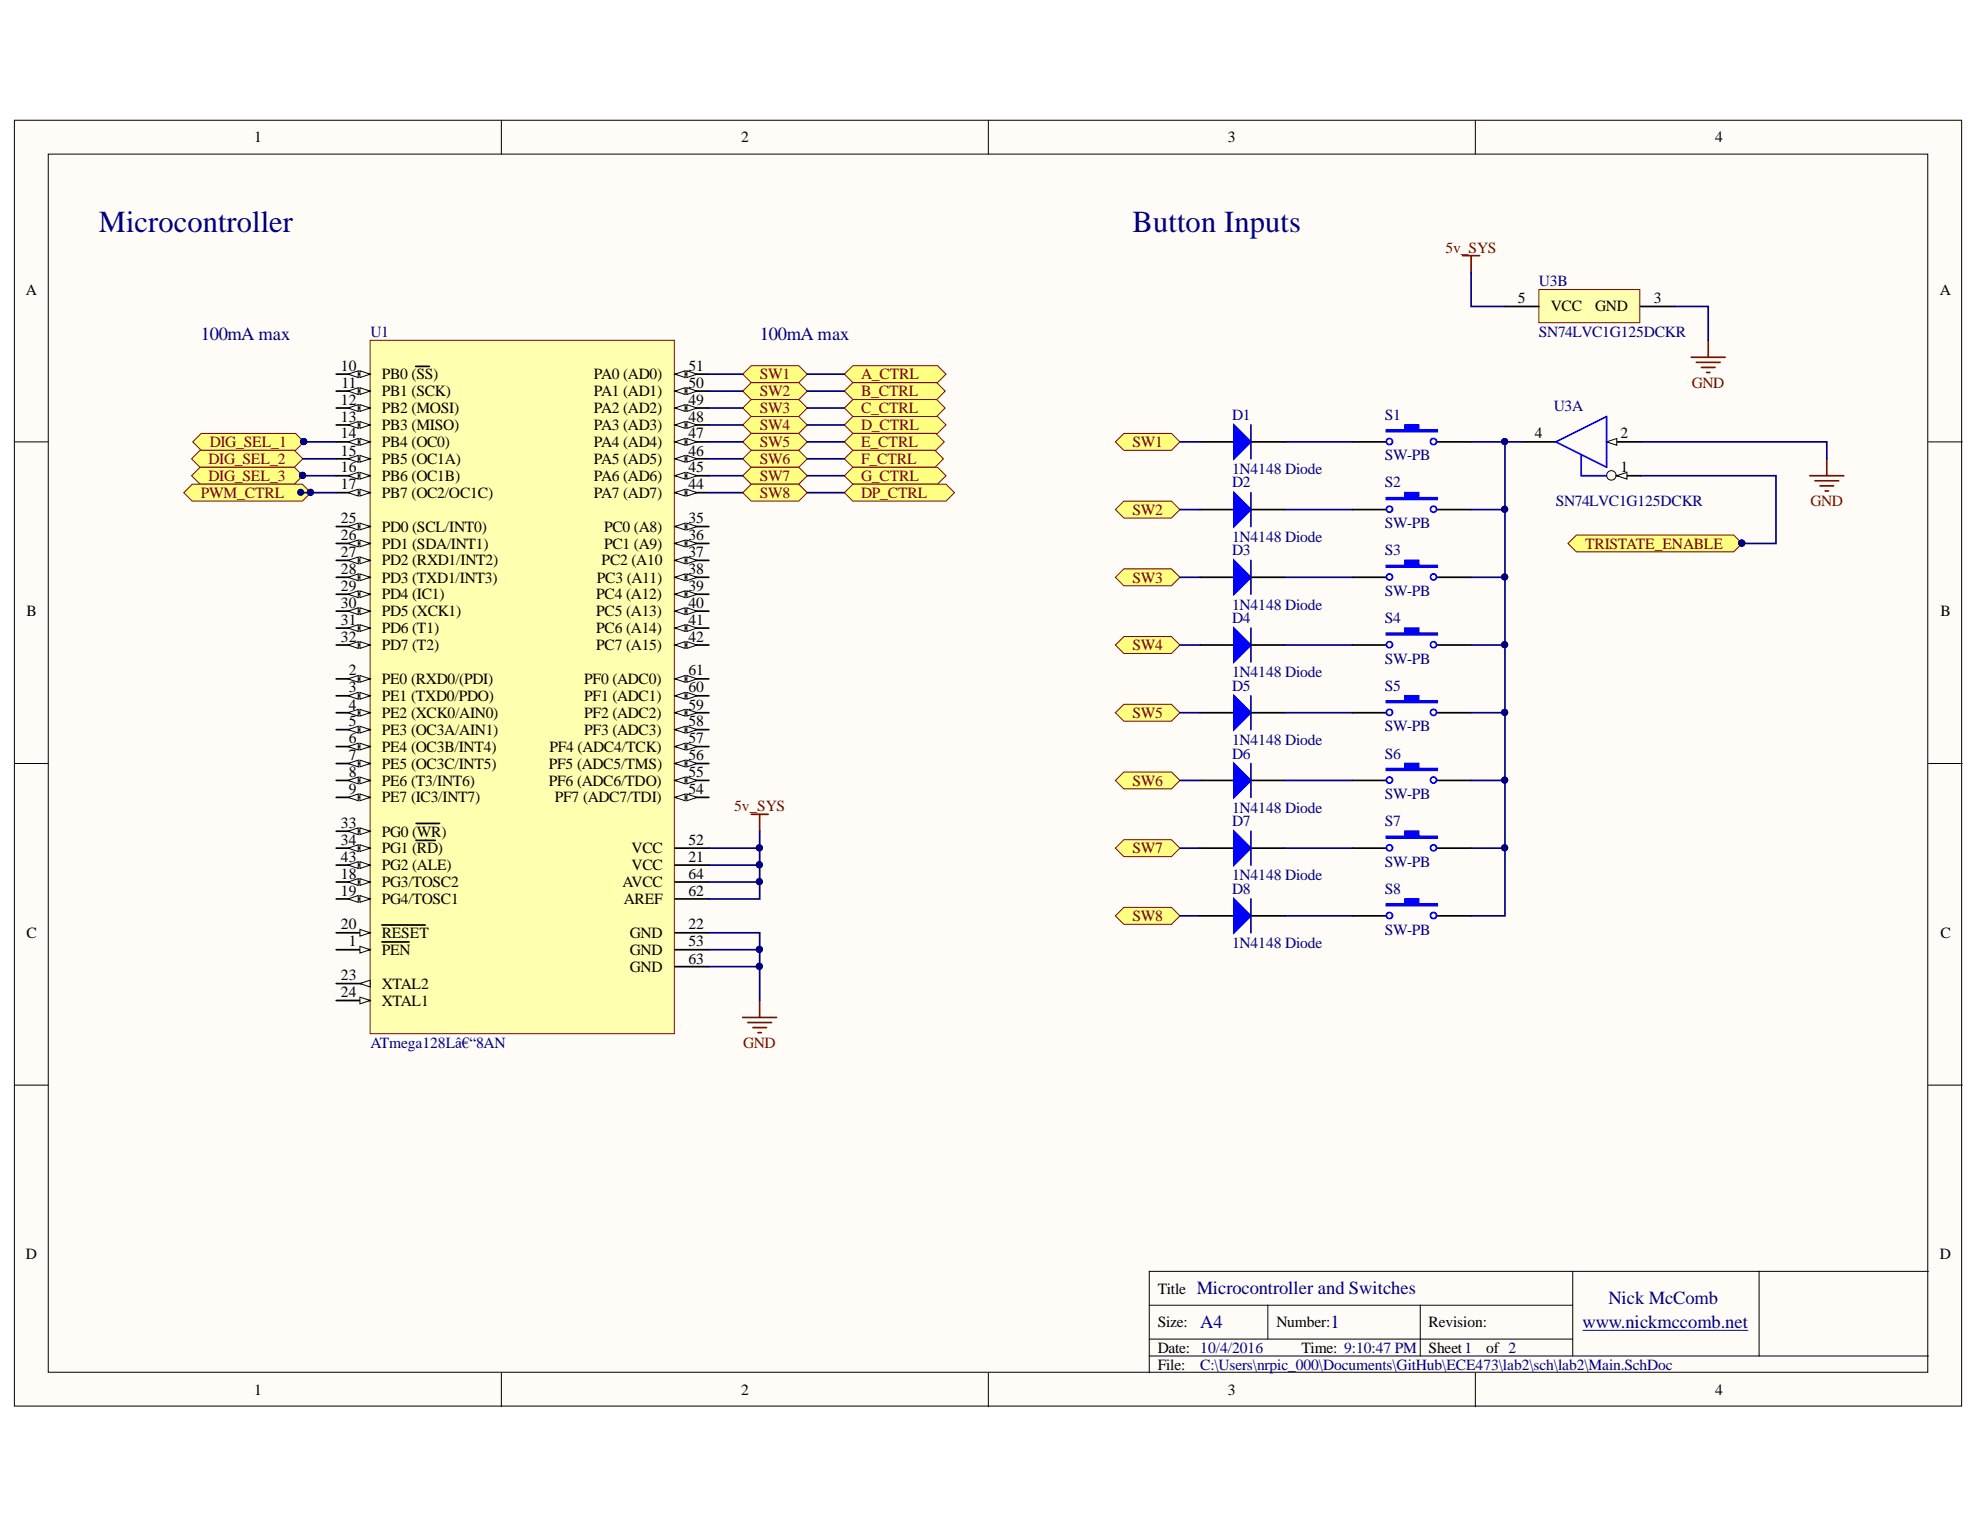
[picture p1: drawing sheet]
<svg xmlns="http://www.w3.org/2000/svg" width="279mm" height="216mm" viewBox="0 0 279 216" stroke-linecap="round" stroke-linejoin="round" font-family="sans-serif">
<defs><g id="words">
<g font-size="4.3" fill="#000080">
<text x="14" y="32.8">Microcontroller</text>
<text x="159.8" y="32.8">Button Inputs</text>
</g>
<g font-size="2.6" fill="#000080">
<text x="28.3" y="47.9">100mA max</text>
<text x="107.2" y="47.9">100mA max</text>
<text x="168.9" y="182.6">Microcontroller and Switches</text>
<text x="227" y="184.1">Nick McComb</text>
<text x="169.4" y="187.4">A4</text>
<text x="187.7" y="187.4">1</text>
<text x="223.3" y="187.4">www.nickmccomb.net</text>
</g>
<g font-size="2.2">
<text x="35.9" y="20.1">1</text>
<text x="104.6" y="20.1">2</text>
<text x="173.3" y="20.1">3</text>
<text x="242" y="20.1">4</text>
<text x="3.6" y="41.6">A</text>
<text x="273.7" y="41.6">A</text>
<text x="214.2" y="42.8">5</text>
<text x="218.8" y="43.9">VCC</text>
<text x="225.1" y="43.9">GND</text>
<text x="233.4" y="42.8">3</text>
<text x="48.1" y="52.3">10</text>
<text x="53.9" y="53.5">PB0 (SS)</text>
<text x="83.8" y="53.5">PA0 (AD0)</text>
<text x="97.2" y="52.3">51</text>
<text x="48.1" y="57.1">12</text>
<text x="48.1" y="59.5">13</text>
<text x="48.2" y="54.8">11</text>
<text x="53.9" y="55.9">PB1 (SCK)</text>
<text x="53.9" y="58.3">PB2 (MOSI)</text>
<text x="83.8" y="58.3">PA2 (AD2)</text>
<text x="83.8" y="55.9">PA1 (AD1)</text>
<text x="97.2" y="59.5">48</text>
<text x="97.2" y="57.1">49</text>
<text x="97.2" y="54.8">50</text>
<text x="48.1" y="61.9">14</text>
<text x="48.1" y="64.3">15</text>
<text x="53.9" y="60.7">PB3 (MISO)</text>
<text x="53.9" y="63.1">PB4 (OC0)</text>
<text x="53.9" y="65.5">PB5 (OC1A)</text>
<text x="83.8" y="65.5">PA5 (AD5)</text>
<text x="83.8" y="63.1">PA4 (AD4)</text>
<text x="83.8" y="60.7">PA3 (AD3)</text>
<text x="97.2" y="64.3">46</text>
<text x="97.2" y="61.9">47</text>
<text x="216.6" y="61.9">4</text>
<text x="228.7" y="61.9">2</text>
<text x="48.1" y="66.7">16</text>
<text x="48.1" y="69">17</text>
<text x="53.9" y="67.9">PB6 (OC1B)</text>
<text x="53.9" y="70.2">PB7 (OC2/OC1C)</text>
<text x="83.8" y="70.2">PA7 (AD7)</text>
<text x="83.8" y="67.9">PA6 (AD6)</text>
<text x="97.2" y="69">44</text>
<text x="97.2" y="66.7">45</text>
<text x="228.7" y="66.7">1</text>
<text x="48.1" y="73.9">25</text>
<text x="48.1" y="76.2">26</text>
<text x="53.9" y="75">PD0 (SCL/INT0)</text>
<text x="53.9" y="77.4">PD1 (SDA/INT1)</text>
<text x="85.2" y="75">PC0 (A8)</text>
<text x="85.2" y="77.4">PC1 (A9)</text>
<text x="97.2" y="73.9">35</text>
<text x="97.2" y="76.2">36</text>
<text x="48.1" y="78.6">27</text>
<text x="48.1" y="81">28</text>
<text x="48.1" y="83.4">29</text>
<text x="53.9" y="79.8">PD2 (RXD1/INT2)</text>
<text x="53.9" y="82.2">PD3 (TXD1/INT3)</text>
<text x="84.2" y="82.2">PC3 (A11)</text>
<text x="84.9" y="79.8">PC2 (A10</text>
<text x="97.2" y="78.6">37</text>
<text x="97.2" y="81">38</text>
<text x="97.2" y="83.4">39</text>
<text x="3.7" y="87">B</text>
<text x="48.1" y="85.8">30</text>
<text x="48.1" y="88.1">31</text>
<text x="53.9" y="84.6">PD4 (IC1)</text>
<text x="53.9" y="87">PD5 (XCK1)</text>
<text x="53.9" y="89.3">PD6 (T1)</text>
<text x="84.1" y="84.6">PC4 (A12)</text>
<text x="84.1" y="87">PC5 (A13)</text>
<text x="84.1" y="89.3">PC6 (A14)</text>
<text x="97.2" y="85.8">40</text>
<text x="97.2" y="88.1">41</text>
<text x="273.8" y="87">B</text>
<text x="48.1" y="90.6">32</text>
<text x="49.2" y="95.3">2</text>
<text x="53.9" y="91.8">PD7 (T2)</text>
<text x="84.1" y="91.8">PC7 (A15)</text>
<text x="97.2" y="90.6">42</text>
<text x="97.2" y="95.3">61</text>
<text x="49.2" y="97.7">3</text>
<text x="49.2" y="100.1">4</text>
<text x="53.9" y="96.5">PE0 (RXD0/(PDI)</text>
<text x="53.9" y="99">PE1 (TXD0/PDO)</text>
<text x="53.9" y="101.3">PE2 (XCK0/AIN0)</text>
<text x="82.4" y="101.3">PF2 (ADC2)</text>
<text x="82.4" y="99">PF1 (ADC1)</text>
<text x="82.4" y="96.5">PF0 (ADC0)</text>
<text x="97.2" y="100.1">59</text>
<text x="97.2" y="97.7">60</text>
<text x="49.2" y="102.5">5</text>
<text x="49.2" y="104.9">6</text>
<text x="49.2" y="107.2">7</text>
<text x="53.9" y="103.7">PE3 (OC3A/AIN1)</text>
<text x="53.9" y="106.1">PE4 (OC3B/INT4)</text>
<text x="77.5" y="106.1">PF4 (ADC4/TCK)</text>
<text x="82.4" y="103.7">PF3 (ADC3)</text>
<text x="97.2" y="107.2">56</text>
<text x="97.2" y="104.9">57</text>
<text x="97.2" y="102.5">58</text>
<text x="49.2" y="109.7">8</text>
<text x="49.2" y="112.1">9</text>
<text x="53.9" y="108.5">PE5 (OC3C/INT5)</text>
<text x="53.9" y="110.9">PE6 (T3/INT6)</text>
<text x="53.9" y="113.2">PE7 (IC3/INT7)</text>
<text x="77.5" y="110.9">PF6 (ADC6/TDO)</text>
<text x="77.5" y="108.5">PF5 (ADC5/TMS)</text>
<text x="78.3" y="113.2">PF7 (ADC7/TDI)</text>
<text x="97.2" y="112.1">54</text>
<text x="97.2" y="109.7">55</text>
<text x="48.1" y="116.8">33</text>
<text x="48.1" y="119.2">34</text>
<text x="53.9" y="118.1">PG0 (WR)</text>
<text x="97.2" y="119.2">52</text>
<text x="48.1" y="124">18</text>
<text x="48.1" y="121.6">43</text>
<text x="53.9" y="125.2">PG3/TOSC2</text>
<text x="53.9" y="120.4">PG1 (RD)</text>
<text x="53.9" y="122.8">PG2 (ALE)</text>
<text x="87.9" y="125.2">AVCC</text>
<text x="89.1" y="122.8">VCC</text>
<text x="89.1" y="120.4">VCC</text>
<text x="97.2" y="121.6">21</text>
<text x="97.2" y="124">64</text>
<text x="48.1" y="126.4">19</text>
<text x="48.1" y="131.2">20</text>
<text x="53.9" y="127.6">PG4/TOSC1</text>
<text x="88" y="127.6">AREF</text>
<text x="97.2" y="131.2">22</text>
<text x="97.2" y="126.4">62</text>
<text x="3.7" y="132.3">C</text>
<text x="49.2" y="133.5">1</text>
<text x="53.9" y="134.7">PEN</text>
<text x="53.9" y="132.3">RESET</text>
<text x="88.9" y="132.3">GND</text>
<text x="88.9" y="134.7">GND</text>
<text x="88.9" y="137.2">GND</text>
<text x="97.2" y="133.5">53</text>
<text x="97.2" y="136">63</text>
<text x="273.8" y="132.3">C</text>
<text x="48.1" y="138.3">23</text>
<text x="48.1" y="140.7">24</text>
<text x="53.9" y="139.5">XTAL2</text>
<text x="53.9" y="141.9">XTAL1</text>
<text x="3.6" y="177.7">D</text>
<text x="273.7" y="177.7">D</text>
<text x="163.4" y="182.5">Title</text>
<text x="163.4" y="187.3">Size:</text>
<text x="163.4" y="190.9">Date: 10/4/2016</text>
<text x="180.1" y="187.3">Number:</text>
<text x="183.7" y="190.9">Time: 9:10:47 PM</text>
<text x="201.6" y="187.3">Revision:</text>
<text x="201.6" y="190.9">Sheet1</text>
<text x="209.7" y="190.9">of 2</text>
<text x="35.9" y="196.8">1</text>
<text x="104.6" y="196.8">2</text>
<text x="163.4" y="193.3">File:</text>
<text x="173.3" y="196.8">3</text>
<text x="242" y="196.8">4</text>
</g>
<g font-size="2.2" fill="#800000">
<text x="204" y="35.7">5v_SYS</text>
<text x="107.2" y="53.5">SW1</text>
<text x="121.5" y="53.5">A_CTRL</text>
<text x="107.2" y="55.9">SW2</text>
<text x="107.2" y="58.3">SW3</text>
<text x="121.5" y="55.9">B_CTRL</text>
<text x="121.5" y="58.3">C_CTRL</text>
<text x="238.7" y="54.8">GND</text>
<text x="29.4" y="65.5">DIG_SEL_2</text>
<text x="29.6" y="63.1">DIG_SEL_1</text>
<text x="107.2" y="60.7">SW4</text>
<text x="107.2" y="63.1">SW5</text>
<text x="107.2" y="65.5">SW6</text>
<text x="121.5" y="60.7">D_CTRL</text>
<text x="121.5" y="63.1">E_CTRL</text>
<text x="121.5" y="65.5">F_CTRL</text>
<text x="159.8" y="63.1">SW1</text>
<text x="28.3" y="70.2">PWM_CTRL</text>
<text x="29.4" y="67.9">DIG_SEL_3</text>
<text x="107.2" y="67.9">SW7</text>
<text x="107.2" y="70.2">SW8</text>
<text x="121.5" y="67.9">G_CTRL</text>
<text x="121.5" y="70.2">DP_CTRL</text>
<text x="255.5" y="71.4">GND</text>
<text x="159.8" y="72.7">SW2</text>
<text x="223.7" y="77.4">TRISTATE_ENABLE</text>
<text x="159.8" y="82.2">SW3</text>
<text x="159.8" y="91.8">SW4</text>
<text x="159.8" y="101.3">SW5</text>
<text x="159.8" y="110.9">SW6</text>
<text x="103.6" y="114.4">5v_SYS</text>
<text x="159.8" y="120.4">SW7</text>
<text x="159.8" y="130">SW8</text>
<text x="104.9" y="147.9">GND</text>
</g>
<g font-size="2.2" fill="#000080">
<text x="217.2" y="40.4">U3B</text>
<text x="52.3" y="47.6">U1</text>
<text x="217.2" y="47.6">SN74LVC1G125DCKR</text>
<text x="173.9" y="59.2">D1</text>
<text x="195.4" y="59.2">S1</text>
<text x="219.3" y="58">U3A</text>
<text x="195.4" y="65">SW-PB</text>
<text x="173.9" y="66.9">1N4148 Diode</text>
<text x="173.9" y="68.8">D2</text>
<text x="195.4" y="68.8">S2</text>
<text x="219.5" y="71.4">SN74LVC1G125DCKR</text>
<text x="173.9" y="76.5">1N4148 Diode</text>
<text x="195.4" y="74.5">SW-PB</text>
<text x="173.9" y="78.3">D3</text>
<text x="195.4" y="78.3">S3</text>
<text x="173.9" y="86">1N4148 Diode</text>
<text x="173.9" y="87.9">D4</text>
<text x="195.4" y="84.1">SW-PB</text>
<text x="195.4" y="87.9">S4</text>
<text x="173.9" y="95.6">1N4148 Diode</text>
<text x="195.4" y="93.6">SW-PB</text>
<text x="173.9" y="97.5">D5</text>
<text x="195.4" y="97.5">S5</text>
<text x="173.9" y="105.1">1N4148 Diode</text>
<text x="173.9" y="107.1">D6</text>
<text x="195.4" y="103.2">SW-PB</text>
<text x="195.4" y="107.1">S6</text>
<text x="195.4" y="112.7">SW-PB</text>
<text x="173.9" y="114.7">1N4148 Diode</text>
<text x="173.9" y="116.6">D7</text>
<text x="195.4" y="116.6">S7</text>
<text x="173.9" y="124.2">1N4148 Diode</text>
<text x="195.4" y="122.4">SW-PB</text>
<text x="173.9" y="126.2">D8</text>
<text x="195.4" y="126.2">S8</text>
<text x="195.4" y="131.9">SW-PB</text>
<text x="173.9" y="133.8">1N4148 Diode</text>
<text x="52.3" y="147.9">ATmega128Lâ€“8AN</text>
<text x="169.4" y="193.3">C:\Users\nrpic_000\Documents\GitHub\ECE473\lab2\sch\lab2\Main.SchDoc</text>
</g>
</g></defs>
<g fill="#fffcf8" stroke="#000" stroke-width=".14">
<path d="M2 17h274.8v181.4h-274.8z"/>
<path d="M6.8 21.7h265.2v171.9h-265.2z"/>
</g>
<g fill="none" stroke="#000" stroke-width=".14">
<path d="M70.7 17v4.7M139.5 17v4.7M208.2 17v4.7M2 62.4h4.8M272.1 62.4h4.8M2 107.7h4.8M272.1 107.7h4.8M2 153.1h4.8M272.1 153.1h4.8M221.9 179.4v11.9M248.2 179.4h-86v14.3M272.1 179.4h-23.9v11.9"/>
<path d="M70.7 193.7v4.8M139.5 193.7v4.8M162.2 184.2h59.7M162.2 191.3h109.9M162.2 189h59.7M178.9 184.2v4.8M200.4 184.2v7.1M208.2 193.7v4.8"/>
</g>
<path d="M52.2 48h43v97.9h-43z" fill="#ffffb0" stroke="#800000" stroke-width=".14"/>
<path d="M47.4 134h4.8" fill="none" stroke="#000" stroke-width=".24"/>
<path d="M50.8 133.5l1.4 .5-1.4 .5z" fill="#fffcf8"/>
<path d="M50.8 133.5l1.4 .5-1.4 .5z" fill="none" stroke="#000" stroke-width=".14"/>
<path d="M47.4 95.8h4.8M53.9 132.9h1.1M55.1 132.9h1.2M56.4 132.9h1.3" fill="none" stroke="#000" stroke-width=".24"/>
<path d="M50.8 95.3l1.4 .5-1.4 .5z" fill="#fffcf8"/>
<path d="M50.8 95.3l1.4 .5-1.4 .5z" fill="none" stroke="#000" stroke-width=".14"/>
<path d="M49.1 95.8l1.5-.5v1z" fill="#fffcf8"/>
<path d="M49.1 95.8l1.5-.5v1z" fill="none" stroke="#000" stroke-width=".14"/>
<path d="M47.4 98.2h4.8" fill="none" stroke="#000" stroke-width=".24"/>
<path d="M50.8 97.7l1.4 .5-1.4 .5z" fill="#fffcf8"/>
<path d="M50.8 97.7l1.4 .5-1.4 .5z" fill="none" stroke="#000" stroke-width=".14"/>
<path d="M49.1 98.2l1.5-.5v1z" fill="#fffcf8"/>
<path d="M49.1 98.2l1.5-.5v1z" fill="none" stroke="#000" stroke-width=".14"/>
<path d="M47.4 100.6h4.8" fill="none" stroke="#000" stroke-width=".24"/>
<path d="M50.8 100.1l1.4 .5-1.4 .5z" fill="#fffcf8"/>
<path d="M50.8 100.1l1.4 .5-1.4 .5z" fill="none" stroke="#000" stroke-width=".14"/>
<path d="M49.1 100.6l1.5-.5v1z" fill="#fffcf8"/>
<path d="M49.1 100.6l1.5-.5v1z" fill="none" stroke="#000" stroke-width=".14"/>
<path d="M47.4 103h4.8" fill="none" stroke="#000" stroke-width=".24"/>
<path d="M50.8 102.5l1.4 .5-1.4 .4z" fill="#fffcf8"/>
<path d="M50.8 102.5l1.4 .5-1.4 .4z" fill="none" stroke="#000" stroke-width=".14"/>
<path d="M49.1 103l1.5-.5v.9z" fill="#fffcf8"/>
<path d="M49.1 103l1.5-.5v.9z" fill="none" stroke="#000" stroke-width=".14"/>
<path d="M47.4 105.4h4.8" fill="none" stroke="#000" stroke-width=".24"/>
<path d="M50.8 104.9l1.4 .5-1.4 .4z" fill="#fffcf8"/>
<path d="M50.8 104.9l1.4 .5-1.4 .4z" fill="none" stroke="#000" stroke-width=".14"/>
<path d="M49.1 105.4l1.5-.5v.9z" fill="#fffcf8"/>
<path d="M49.1 105.4l1.5-.5v.9z" fill="none" stroke="#000" stroke-width=".14"/>
<path d="M47.4 107.7h4.8" fill="none" stroke="#000" stroke-width=".24"/>
<path d="M50.8 107.3l1.4 .4-1.4 .5z" fill="#fffcf8"/>
<path d="M50.8 107.3l1.4 .4-1.4 .5z" fill="none" stroke="#000" stroke-width=".14"/>
<path d="M49.1 107.7l1.5-.4v.9z" fill="#fffcf8"/>
<path d="M49.1 107.7l1.5-.4v.9z" fill="none" stroke="#000" stroke-width=".14"/>
<path d="M47.4 110.1h4.8" fill="none" stroke="#000" stroke-width=".24"/>
<path d="M50.8 109.7l1.4 .4-1.4 .5z" fill="#fffcf8"/>
<path d="M50.8 109.7l1.4 .4-1.4 .5z" fill="none" stroke="#000" stroke-width=".14"/>
<path d="M49.1 110.1l1.5-.4v.9z" fill="#fffcf8"/>
<path d="M49.1 110.1l1.5-.4v.9z" fill="none" stroke="#000" stroke-width=".14"/>
<path d="M47.4 112.5h4.8" fill="none" stroke="#000" stroke-width=".24"/>
<path d="M50.8 112l1.4 .5-1.4 .5z" fill="#fffcf8"/>
<path d="M50.8 112l1.4 .5-1.4 .5z" fill="none" stroke="#000" stroke-width=".14"/>
<path d="M49.1 112.5l1.5-.5v1z" fill="#fffcf8"/>
<path d="M49.1 112.5l1.5-.5v1z" fill="none" stroke="#000" stroke-width=".14"/>
<path d="M47.4 52.8h4.8" fill="none" stroke="#000" stroke-width=".24"/>
<path d="M50.8 52.3l1.4 .5-1.4 .5z" fill="#fffcf8"/>
<path d="M50.8 52.3l1.4 .5-1.4 .5z" fill="none" stroke="#000" stroke-width=".14"/>
<path d="M49.1 52.8l1.5-.5v1z" fill="#fffcf8"/>
<path d="M49.1 52.8l1.5-.5v1z" fill="none" stroke="#000" stroke-width=".14"/>
<path d="M47.4 55.2h4.8M58.7 51.7h.9M59.7 51.7h.9" fill="none" stroke="#000" stroke-width=".24"/>
<path d="M50.8 54.7l1.4 .5-1.4 .5z" fill="#fffcf8"/>
<path d="M50.8 54.7l1.4 .5-1.4 .5z" fill="none" stroke="#000" stroke-width=".14"/>
<path d="M49.1 55.2l1.5-.5v1z" fill="#fffcf8"/>
<path d="M49.1 55.2l1.5-.5v1z" fill="none" stroke="#000" stroke-width=".14"/>
<path d="M47.4 57.6h4.8" fill="none" stroke="#000" stroke-width=".24"/>
<path d="M50.8 57.1l1.4 .5-1.4 .5z" fill="#fffcf8"/>
<path d="M50.8 57.1l1.4 .5-1.4 .5z" fill="none" stroke="#000" stroke-width=".14"/>
<path d="M49.1 57.6l1.5-.5v1z" fill="#fffcf8"/>
<path d="M49.1 57.6l1.5-.5v1z" fill="none" stroke="#000" stroke-width=".14"/>
<path d="M47.4 60h4.8" fill="none" stroke="#000" stroke-width=".24"/>
<path d="M50.8 59.5l1.4 .5-1.4 .4z" fill="#fffcf8"/>
<path d="M50.8 59.5l1.4 .5-1.4 .4z" fill="none" stroke="#000" stroke-width=".14"/>
<path d="M49.1 60l1.5-.5v.9z" fill="#fffcf8"/>
<path d="M49.1 60l1.5-.5v.9z" fill="none" stroke="#000" stroke-width=".14"/>
<path d="M47.4 62.4h4.8" fill="none" stroke="#000" stroke-width=".24"/>
<path d="M50.8 61.9l1.4 .5-1.4 .4z" fill="#fffcf8"/>
<path d="M50.8 61.9l1.4 .5-1.4 .4z" fill="none" stroke="#000" stroke-width=".14"/>
<path d="M49.1 62.4l1.5-.5v.9z" fill="#fffcf8"/>
<path d="M49.1 62.4l1.5-.5v.9z" fill="none" stroke="#000" stroke-width=".14"/>
<path d="M47.4 64.7h4.8" fill="none" stroke="#000" stroke-width=".24"/>
<path d="M50.8 64.3l1.4 .4-1.4 .5z" fill="#fffcf8"/>
<path d="M50.8 64.3l1.4 .4-1.4 .5z" fill="none" stroke="#000" stroke-width=".14"/>
<path d="M49.1 64.7l1.5-.4v.9z" fill="#fffcf8"/>
<path d="M49.1 64.7l1.5-.4v.9z" fill="none" stroke="#000" stroke-width=".14"/>
<path d="M47.4 67.1h4.8" fill="none" stroke="#000" stroke-width=".24"/>
<path d="M50.8 66.7l1.4 .4-1.4 .5z" fill="#fffcf8"/>
<path d="M50.8 66.7l1.4 .4-1.4 .5z" fill="none" stroke="#000" stroke-width=".14"/>
<path d="M49.1 67.1l1.5-.4v.9z" fill="#fffcf8"/>
<path d="M49.1 67.1l1.5-.4v.9z" fill="none" stroke="#000" stroke-width=".14"/>
<path d="M47.4 69.5h4.8" fill="none" stroke="#000" stroke-width=".24"/>
<path d="M50.8 69l1.4 .5-1.4 .5z" fill="#fffcf8"/>
<path d="M50.8 69l1.4 .5-1.4 .5z" fill="none" stroke="#000" stroke-width=".14"/>
<path d="M49.1 69.5l1.5-.5v1z" fill="#fffcf8"/>
<path d="M49.1 69.5l1.5-.5v1z" fill="none" stroke="#000" stroke-width=".14"/>
<path d="M47.4 124.5h4.8" fill="none" stroke="#000" stroke-width=".24"/>
<path d="M50.8 124l1.4 .5-1.4 .4z" fill="#fffcf8"/>
<path d="M50.8 124l1.4 .5-1.4 .4z" fill="none" stroke="#000" stroke-width=".14"/>
<path d="M49.1 124.5l1.5-.5v.9z" fill="#fffcf8"/>
<path d="M49.1 124.5l1.5-.5v.9z" fill="none" stroke="#000" stroke-width=".14"/>
<path d="M47.4 126.9h4.8" fill="none" stroke="#000" stroke-width=".24"/>
<path d="M50.8 126.4l1.4 .5-1.4 .4z" fill="#fffcf8"/>
<path d="M50.8 126.4l1.4 .5-1.4 .4z" fill="none" stroke="#000" stroke-width=".14"/>
<path d="M49.1 126.9l1.5-.5v.9z" fill="#fffcf8"/>
<path d="M49.1 126.9l1.5-.5v.9z" fill="none" stroke="#000" stroke-width=".14"/>
<path d="M47.4 131.6h4.8" fill="none" stroke="#000" stroke-width=".24"/>
<path d="M50.8 131.1l1.4 .5-1.4 .5z" fill="#fffcf8"/>
<path d="M50.8 131.1l1.4 .5-1.4 .5z" fill="none" stroke="#000" stroke-width=".14"/>
<path d="M47.4 138.8h4.8M53.9 130.5h2.6M56.5 130.5h1M57.5 130.5h1.2M58.8 130.5h1.2M95.2 122.1h4.8M95.2 131.6h4.8" fill="none" stroke="#000" stroke-width=".24"/>
<path d="M50.8 138.8l1.4-.5v1z" fill="#fffcf8"/>
<path d="M50.8 138.8l1.4-.5v1z" fill="none" stroke="#000" stroke-width=".14"/>
<path d="M47.4 141.2h4.8" fill="none" stroke="#000" stroke-width=".24"/>
<path d="M50.8 140.7l1.4 .5-1.4 .5z" fill="#fffcf8"/>
<path d="M50.8 140.7l1.4 .5-1.4 .5z" fill="none" stroke="#000" stroke-width=".14"/>
<path d="M47.4 74.3h4.8" fill="none" stroke="#000" stroke-width=".24"/>
<path d="M50.8 73.8l1.4 .5-1.4 .5z" fill="#fffcf8"/>
<path d="M50.8 73.8l1.4 .5-1.4 .5z" fill="none" stroke="#000" stroke-width=".14"/>
<path d="M49.1 74.3l1.5-.5v1z" fill="#fffcf8"/>
<path d="M49.1 74.3l1.5-.5v1z" fill="none" stroke="#000" stroke-width=".14"/>
<path d="M47.4 76.7h4.8" fill="none" stroke="#000" stroke-width=".24"/>
<path d="M50.8 76.2l1.4 .5-1.4 .5z" fill="#fffcf8"/>
<path d="M50.8 76.2l1.4 .5-1.4 .5z" fill="none" stroke="#000" stroke-width=".14"/>
<path d="M49.1 76.7l1.5-.5v1z" fill="#fffcf8"/>
<path d="M49.1 76.7l1.5-.5v1z" fill="none" stroke="#000" stroke-width=".14"/>
<path d="M47.4 79.1h4.8" fill="none" stroke="#000" stroke-width=".24"/>
<path d="M50.8 78.6l1.4 .5-1.4 .5z" fill="#fffcf8"/>
<path d="M50.8 78.6l1.4 .5-1.4 .5z" fill="none" stroke="#000" stroke-width=".14"/>
<path d="M49.1 79.1l1.5-.5v1z" fill="#fffcf8"/>
<path d="M49.1 79.1l1.5-.5v1z" fill="none" stroke="#000" stroke-width=".14"/>
<path d="M47.4 81.5h4.8" fill="none" stroke="#000" stroke-width=".24"/>
<path d="M50.8 81l1.4 .5-1.4 .4z" fill="#fffcf8"/>
<path d="M50.8 81l1.4 .5-1.4 .4z" fill="none" stroke="#000" stroke-width=".14"/>
<path d="M49.1 81.5l1.5-.5v.9z" fill="#fffcf8"/>
<path d="M49.1 81.5l1.5-.5v.9z" fill="none" stroke="#000" stroke-width=".14"/>
<path d="M47.4 83.9h4.8" fill="none" stroke="#000" stroke-width=".24"/>
<path d="M50.8 83.4l1.4 .5-1.4 .4z" fill="#fffcf8"/>
<path d="M50.8 83.4l1.4 .5-1.4 .4z" fill="none" stroke="#000" stroke-width=".14"/>
<path d="M49.1 83.9l1.5-.5v.9z" fill="#fffcf8"/>
<path d="M49.1 83.9l1.5-.5v.9z" fill="none" stroke="#000" stroke-width=".14"/>
<path d="M47.4 86.2h4.8" fill="none" stroke="#000" stroke-width=".24"/>
<path d="M50.8 85.8l1.4 .4-1.4 .5z" fill="#fffcf8"/>
<path d="M50.8 85.8l1.4 .4-1.4 .5z" fill="none" stroke="#000" stroke-width=".14"/>
<path d="M49.1 86.2l1.5-.4v.9z" fill="#fffcf8"/>
<path d="M49.1 86.2l1.5-.4v.9z" fill="none" stroke="#000" stroke-width=".14"/>
<path d="M47.4 88.6h4.8" fill="none" stroke="#000" stroke-width=".24"/>
<path d="M50.8 88.2l1.4 .4-1.4 .5z" fill="#fffcf8"/>
<path d="M50.8 88.2l1.4 .4-1.4 .5z" fill="none" stroke="#000" stroke-width=".14"/>
<path d="M49.1 88.6l1.5-.4v.9z" fill="#fffcf8"/>
<path d="M49.1 88.6l1.5-.4v.9z" fill="none" stroke="#000" stroke-width=".14"/>
<path d="M47.4 91h4.8" fill="none" stroke="#000" stroke-width=".24"/>
<path d="M50.8 90.5l1.4 .5-1.4 .5z" fill="#fffcf8"/>
<path d="M50.8 90.5l1.4 .5-1.4 .5z" fill="none" stroke="#000" stroke-width=".14"/>
<path d="M49.1 91l1.5-.5v1z" fill="#fffcf8"/>
<path d="M49.1 91l1.5-.5v1z" fill="none" stroke="#000" stroke-width=".14"/>
<path d="M47.4 117.3h4.8" fill="none" stroke="#000" stroke-width=".24"/>
<path d="M50.8 116.8l1.4 .5-1.4 .5z" fill="#fffcf8"/>
<path d="M50.8 116.8l1.4 .5-1.4 .5z" fill="none" stroke="#000" stroke-width=".14"/>
<path d="M49.1 117.3l1.5-.5v1z" fill="#fffcf8"/>
<path d="M49.1 117.3l1.5-.5v1z" fill="none" stroke="#000" stroke-width=".14"/>
<path d="M47.4 119.7h4.8M58.7 116.2h1.9M60.7 116.2h1.3" fill="none" stroke="#000" stroke-width=".24"/>
<path d="M50.8 119.2l1.4 .5-1.4 .5z" fill="#fffcf8"/>
<path d="M50.8 119.2l1.4 .5-1.4 .5z" fill="none" stroke="#000" stroke-width=".14"/>
<path d="M49.1 119.7l1.5-.5v1z" fill="#fffcf8"/>
<path d="M49.1 119.7l1.5-.5v1z" fill="none" stroke="#000" stroke-width=".14"/>
<path d="M95.2 74.3h4.8M58.7 118.6h2.7" fill="none" stroke="#000" stroke-width=".24"/>
<path d="M95.2 74.3l1.5-.5v1z" fill="#fffcf8"/>
<path d="M95.2 74.3l1.5-.5v1z" fill="none" stroke="#000" stroke-width=".14"/>
<path d="M96.9 73.8l1.5 .5-1.5 .5z" fill="#fffcf8"/>
<path d="M96.9 73.8l1.5 .5-1.5 .5z" fill="none" stroke="#000" stroke-width=".14"/>
<path d="M95.2 76.7h4.8" fill="none" stroke="#000" stroke-width=".24"/>
<path d="M95.2 76.7l1.5-.5v1z" fill="#fffcf8"/>
<path d="M95.2 76.7l1.5-.5v1z" fill="none" stroke="#000" stroke-width=".14"/>
<path d="M96.9 76.2l1.5 .5-1.5 .5z" fill="#fffcf8"/>
<path d="M96.9 76.2l1.5 .5-1.5 .5z" fill="none" stroke="#000" stroke-width=".14"/>
<path d="M95.2 79.1h4.8" fill="none" stroke="#000" stroke-width=".24"/>
<path d="M95.2 79.1l1.5-.5v1z" fill="#fffcf8"/>
<path d="M95.2 79.1l1.5-.5v1z" fill="none" stroke="#000" stroke-width=".14"/>
<path d="M96.9 78.6l1.5 .5-1.5 .5z" fill="#fffcf8"/>
<path d="M96.9 78.6l1.5 .5-1.5 .5z" fill="none" stroke="#000" stroke-width=".14"/>
<path d="M95.2 81.5h4.8" fill="none" stroke="#000" stroke-width=".24"/>
<path d="M95.2 81.5l1.5-.5v.9z" fill="#fffcf8"/>
<path d="M95.2 81.5l1.5-.5v.9z" fill="none" stroke="#000" stroke-width=".14"/>
<path d="M96.9 81l1.5 .5-1.5 .4z" fill="#fffcf8"/>
<path d="M96.9 81l1.5 .5-1.5 .4z" fill="none" stroke="#000" stroke-width=".14"/>
<path d="M95.2 83.9h4.8" fill="none" stroke="#000" stroke-width=".24"/>
<path d="M95.2 83.9l1.5-.5v.9z" fill="#fffcf8"/>
<path d="M95.2 83.9l1.5-.5v.9z" fill="none" stroke="#000" stroke-width=".14"/>
<path d="M96.9 83.4l1.5 .5-1.5 .4z" fill="#fffcf8"/>
<path d="M96.9 83.4l1.5 .5-1.5 .4z" fill="none" stroke="#000" stroke-width=".14"/>
<path d="M95.2 86.2h4.8" fill="none" stroke="#000" stroke-width=".24"/>
<path d="M95.2 86.2l1.5-.4v.9z" fill="#fffcf8"/>
<path d="M95.2 86.2l1.5-.4v.9z" fill="none" stroke="#000" stroke-width=".14"/>
<path d="M96.9 85.8l1.5 .4-1.5 .5z" fill="#fffcf8"/>
<path d="M96.9 85.8l1.5 .4-1.5 .5z" fill="none" stroke="#000" stroke-width=".14"/>
<path d="M95.2 88.6h4.8" fill="none" stroke="#000" stroke-width=".24"/>
<path d="M95.2 88.6l1.5-.4v.9z" fill="#fffcf8"/>
<path d="M95.2 88.6l1.5-.4v.9z" fill="none" stroke="#000" stroke-width=".14"/>
<path d="M96.9 88.2l1.5 .4-1.5 .5z" fill="#fffcf8"/>
<path d="M96.9 88.2l1.5 .4-1.5 .5z" fill="none" stroke="#000" stroke-width=".14"/>
<path d="M95.2 91h4.8" fill="none" stroke="#000" stroke-width=".24"/>
<path d="M95.2 91l1.5-.5v1z" fill="#fffcf8"/>
<path d="M95.2 91l1.5-.5v1z" fill="none" stroke="#000" stroke-width=".14"/>
<path d="M96.9 90.5l1.5 .5-1.5 .5z" fill="#fffcf8"/>
<path d="M96.9 90.5l1.5 .5-1.5 .5z" fill="none" stroke="#000" stroke-width=".14"/>
<path d="M47.4 122.1h4.8" fill="none" stroke="#000" stroke-width=".24"/>
<path d="M50.8 121.6l1.4 .5-1.4 .5z" fill="#fffcf8"/>
<path d="M50.8 121.6l1.4 .5-1.4 .5z" fill="none" stroke="#000" stroke-width=".14"/>
<path d="M49.1 122.1l1.5-.5v1z" fill="#fffcf8"/>
<path d="M49.1 122.1l1.5-.5v1z" fill="none" stroke="#000" stroke-width=".14"/>
<path d="M95.2 69.5h4.8" fill="none" stroke="#000" stroke-width=".24"/>
<path d="M95.2 69.5l1.5-.5v1z" fill="#fffcf8"/>
<path d="M95.2 69.5l1.5-.5v1z" fill="none" stroke="#000" stroke-width=".14"/>
<path d="M96.9 69l1.5 .5-1.5 .5z" fill="#fffcf8"/>
<path d="M96.9 69l1.5 .5-1.5 .5z" fill="none" stroke="#000" stroke-width=".14"/>
<path d="M95.2 67.1h4.8" fill="none" stroke="#000" stroke-width=".24"/>
<path d="M95.2 67.1l1.5-.4v.9z" fill="#fffcf8"/>
<path d="M95.2 67.1l1.5-.4v.9z" fill="none" stroke="#000" stroke-width=".14"/>
<path d="M96.9 66.7l1.5 .4-1.5 .5z" fill="#fffcf8"/>
<path d="M96.9 66.7l1.5 .4-1.5 .5z" fill="none" stroke="#000" stroke-width=".14"/>
<path d="M95.2 64.7h4.8" fill="none" stroke="#000" stroke-width=".24"/>
<path d="M95.2 64.7l1.5-.4v.9z" fill="#fffcf8"/>
<path d="M95.2 64.7l1.5-.4v.9z" fill="none" stroke="#000" stroke-width=".14"/>
<path d="M96.9 64.3l1.5 .4-1.5 .5z" fill="#fffcf8"/>
<path d="M96.9 64.3l1.5 .4-1.5 .5z" fill="none" stroke="#000" stroke-width=".14"/>
<path d="M95.2 62.4h4.8" fill="none" stroke="#000" stroke-width=".24"/>
<path d="M95.2 62.4l1.5-.5v.9z" fill="#fffcf8"/>
<path d="M95.2 62.4l1.5-.5v.9z" fill="none" stroke="#000" stroke-width=".14"/>
<path d="M96.9 61.9l1.5 .5-1.5 .4z" fill="#fffcf8"/>
<path d="M96.9 61.9l1.5 .5-1.5 .4z" fill="none" stroke="#000" stroke-width=".14"/>
<path d="M95.2 60h4.8" fill="none" stroke="#000" stroke-width=".24"/>
<path d="M95.2 60l1.5-.5v.9z" fill="#fffcf8"/>
<path d="M95.2 60l1.5-.5v.9z" fill="none" stroke="#000" stroke-width=".14"/>
<path d="M96.9 59.5l1.5 .5-1.5 .4z" fill="#fffcf8"/>
<path d="M96.9 59.5l1.5 .5-1.5 .4z" fill="none" stroke="#000" stroke-width=".14"/>
<path d="M95.2 57.6h4.8" fill="none" stroke="#000" stroke-width=".24"/>
<path d="M95.2 57.6l1.5-.5v1z" fill="#fffcf8"/>
<path d="M95.2 57.6l1.5-.5v1z" fill="none" stroke="#000" stroke-width=".14"/>
<path d="M96.9 57.1l1.5 .5-1.5 .5z" fill="#fffcf8"/>
<path d="M96.9 57.1l1.5 .5-1.5 .5z" fill="none" stroke="#000" stroke-width=".14"/>
<path d="M95.2 55.2h4.8" fill="none" stroke="#000" stroke-width=".24"/>
<path d="M95.2 55.2l1.5-.5v1z" fill="#fffcf8"/>
<path d="M95.2 55.2l1.5-.5v1z" fill="none" stroke="#000" stroke-width=".14"/>
<path d="M96.9 54.7l1.5 .5-1.5 .5z" fill="#fffcf8"/>
<path d="M96.9 54.7l1.5 .5-1.5 .5z" fill="none" stroke="#000" stroke-width=".14"/>
<path d="M95.2 52.8h4.8" fill="none" stroke="#000" stroke-width=".24"/>
<path d="M95.2 52.8l1.5-.5v1z" fill="#fffcf8"/>
<path d="M95.2 52.8l1.5-.5v1z" fill="none" stroke="#000" stroke-width=".14"/>
<path d="M96.9 52.3l1.5 .5-1.5 .5z" fill="#fffcf8"/>
<path d="M96.9 52.3l1.5 .5-1.5 .5z" fill="none" stroke="#000" stroke-width=".14"/>
<path d="M95.2 119.7h4.8M95.2 112.5h4.8M95.2 134h4.8" fill="none" stroke="#000" stroke-width=".24"/>
<path d="M95.2 112.5l1.5-.5v1z" fill="#fffcf8"/>
<path d="M95.2 112.5l1.5-.5v1z" fill="none" stroke="#000" stroke-width=".14"/>
<path d="M96.9 112l1.5 .5-1.5 .5z" fill="#fffcf8"/>
<path d="M96.9 112l1.5 .5-1.5 .5z" fill="none" stroke="#000" stroke-width=".14"/>
<path d="M95.2 110.1h4.8" fill="none" stroke="#000" stroke-width=".24"/>
<path d="M95.2 110.1l1.5-.4v.9z" fill="#fffcf8"/>
<path d="M95.2 110.1l1.5-.4v.9z" fill="none" stroke="#000" stroke-width=".14"/>
<path d="M96.9 109.7l1.5 .4-1.5 .5z" fill="#fffcf8"/>
<path d="M96.9 109.7l1.5 .4-1.5 .5z" fill="none" stroke="#000" stroke-width=".14"/>
<path d="M95.2 107.7h4.8" fill="none" stroke="#000" stroke-width=".24"/>
<path d="M95.2 107.7l1.5-.4v.9z" fill="#fffcf8"/>
<path d="M95.2 107.7l1.5-.4v.9z" fill="none" stroke="#000" stroke-width=".14"/>
<path d="M96.9 107.3l1.5 .4-1.5 .5z" fill="#fffcf8"/>
<path d="M96.9 107.3l1.5 .4-1.5 .5z" fill="none" stroke="#000" stroke-width=".14"/>
<path d="M95.2 105.4h4.8" fill="none" stroke="#000" stroke-width=".24"/>
<path d="M95.2 105.4l1.5-.5v.9z" fill="#fffcf8"/>
<path d="M95.2 105.4l1.5-.5v.9z" fill="none" stroke="#000" stroke-width=".14"/>
<path d="M96.9 104.9l1.5 .5-1.5 .4z" fill="#fffcf8"/>
<path d="M96.9 104.9l1.5 .5-1.5 .4z" fill="none" stroke="#000" stroke-width=".14"/>
<path d="M95.2 103h4.8" fill="none" stroke="#000" stroke-width=".24"/>
<path d="M95.2 103l1.5-.5v.9z" fill="#fffcf8"/>
<path d="M95.2 103l1.5-.5v.9z" fill="none" stroke="#000" stroke-width=".14"/>
<path d="M96.9 102.5l1.5 .5-1.5 .4z" fill="#fffcf8"/>
<path d="M96.9 102.5l1.5 .5-1.5 .4z" fill="none" stroke="#000" stroke-width=".14"/>
<path d="M95.2 100.6h4.8" fill="none" stroke="#000" stroke-width=".24"/>
<path d="M95.2 100.6l1.5-.5v1z" fill="#fffcf8"/>
<path d="M95.2 100.6l1.5-.5v1z" fill="none" stroke="#000" stroke-width=".14"/>
<path d="M96.9 100.1l1.5 .5-1.5 .5z" fill="#fffcf8"/>
<path d="M96.9 100.1l1.5 .5-1.5 .5z" fill="none" stroke="#000" stroke-width=".14"/>
<path d="M95.2 98.2h4.8" fill="none" stroke="#000" stroke-width=".24"/>
<path d="M95.2 98.2l1.5-.5v1z" fill="#fffcf8"/>
<path d="M95.2 98.2l1.5-.5v1z" fill="none" stroke="#000" stroke-width=".14"/>
<path d="M96.9 97.7l1.5 .5-1.5 .5z" fill="#fffcf8"/>
<path d="M96.9 97.7l1.5 .5-1.5 .5z" fill="none" stroke="#000" stroke-width=".14"/>
<path d="M95.2 95.8h4.8" fill="none" stroke="#000" stroke-width=".24"/>
<path d="M95.2 95.8l1.5-.5v1z" fill="#fffcf8"/>
<path d="M95.2 95.8l1.5-.5v1z" fill="none" stroke="#000" stroke-width=".14"/>
<path d="M96.9 95.3l1.5 .5-1.5 .5z" fill="#fffcf8"/>
<path d="M96.9 95.3l1.5 .5-1.5 .5z" fill="none" stroke="#000" stroke-width=".14"/>
<path d="M214.8 62.4h4.7M226.7 67.1h4.8M95.2 126.9h4.8M95.2 136.4h4.8M95.2 124.5h4.8" fill="none" stroke="#000" stroke-width=".24"/>
<circle cx="227.4" cy="67.1" r=".67" fill="#fffcf8" stroke="#000" stroke-width=".14"/>
<path d="M228.1 67.1l1.5-.4v.9z" fill="#fffcf8"/>
<path d="M228.1 67.1l1.5-.4v.9z" fill="none" stroke="#000" stroke-width=".14"/>
<path d="M226.7 62.4h4.8" fill="none" stroke="#000" stroke-width=".24"/>
<path d="M226.7 62.4l1.4-.5v.9z" fill="#fffcf8"/>
<path d="M226.7 62.4l1.4-.5v.9z" fill="none" stroke="#000" stroke-width=".14"/>
<path d="M219.5 62.4l7.2-3.6v7.1zM223.1 64.3v2.8h3.6" fill="none" stroke="#00f" stroke-width=".24"/>
<path d="M217.1 40.9h14.3v4.6h-14.3z" fill="#ffffb0" stroke="#800000" stroke-width=".14"/>
<path d="M212.4 43.2h4.7M231.5 43.2h4.8M190.9 62.4h4.7M202.8 62.4h4.8" fill="none" stroke="#000" stroke-width=".24"/>
<path d="M195.6 60.7h2.7v-.7h1.9v.7h2.6v.2h-7.2z" fill-rule="evenodd" fill="#00f"/>
<g fill="none" stroke="#00f" stroke-width=".24">
<path d="M195.6 60.7h2.7v-.7h1.9v.7h2.6v.2h-7.2z"/>
<circle cx="196.1" cy="62.3" r=".43"/>
<circle cx="202.3" cy="62.3" r=".43"/>
</g>
<path d="M190.9 71.9h4.7M202.8 71.9h4.8" fill="none" stroke="#000" stroke-width=".24"/>
<path d="M195.6 70.2h2.7v-.7h1.9v.7h2.6v.3h-7.2z" fill-rule="evenodd" fill="#00f"/>
<g fill="none" stroke="#00f" stroke-width=".24">
<path d="M195.6 70.2h2.7v-.7h1.9v.7h2.6v.3h-7.2z"/>
<circle cx="196.1" cy="71.9" r=".43"/>
<circle cx="202.3" cy="71.9" r=".43"/>
</g>
<path d="M190.9 81.5h4.7M202.8 81.5h4.8" fill="none" stroke="#000" stroke-width=".24"/>
<path d="M195.6 79.8h2.7v-.7h1.9v.7h2.6v.2h-7.2z" fill-rule="evenodd" fill="#00f"/>
<g fill="none" stroke="#00f" stroke-width=".24">
<path d="M195.6 79.8h2.7v-.7h1.9v.7h2.6v.2h-7.2z"/>
<circle cx="196.1" cy="81.4" r=".43"/>
<circle cx="202.3" cy="81.4" r=".43"/>
</g>
<path d="M190.9 91h4.7M202.8 91h4.8" fill="none" stroke="#000" stroke-width=".24"/>
<path d="M195.6 89.3h2.7v-.7h1.9v.7h2.6v.3h-7.2z" fill-rule="evenodd" fill="#00f"/>
<g fill="none" stroke="#00f" stroke-width=".24">
<path d="M195.6 89.3h2.7v-.7h1.9v.7h2.6v.3h-7.2z"/>
<circle cx="196.1" cy="91" r=".43"/>
<circle cx="202.3" cy="91" r=".43"/>
</g>
<path d="M190.9 100.6h4.7M202.8 100.6h4.8" fill="none" stroke="#000" stroke-width=".24"/>
<path d="M195.6 98.9h2.7v-.7h1.9v.7h2.6v.2h-7.2z" fill-rule="evenodd" fill="#00f"/>
<g fill="none" stroke="#00f" stroke-width=".24">
<path d="M195.6 98.9h2.7v-.7h1.9v.7h2.6v.2h-7.2z"/>
<circle cx="196.1" cy="100.5" r=".43"/>
<circle cx="202.3" cy="100.5" r=".43"/>
</g>
<path d="M190.9 110.1h4.7M202.8 110.1h4.8" fill="none" stroke="#000" stroke-width=".24"/>
<path d="M195.6 108.5h2.7v-.8h1.9v.8h2.6v.2h-7.2z" fill-rule="evenodd" fill="#00f"/>
<g fill="none" stroke="#00f" stroke-width=".24">
<path d="M195.6 108.5h2.7v-.8h1.9v.8h2.6v.2h-7.2z"/>
<circle cx="196.1" cy="110.1" r=".43"/>
<circle cx="202.3" cy="110.1" r=".43"/>
</g>
<path d="M190.9 119.7h4.7M202.8 119.7h4.8" fill="none" stroke="#000" stroke-width=".24"/>
<path d="M195.6 118h2.7v-.7h1.9v.7h2.6v.3h-7.2z" fill-rule="evenodd" fill="#00f"/>
<g fill="none" stroke="#00f" stroke-width=".24">
<path d="M195.6 118h2.7v-.7h1.9v.7h2.6v.3h-7.2z"/>
<circle cx="196.1" cy="119.6" r=".43"/>
<circle cx="202.3" cy="119.6" r=".43"/>
</g>
<path d="M190.9 129.2h4.7M202.8 129.2h4.8" fill="none" stroke="#000" stroke-width=".24"/>
<path d="M195.6 127.6h2.7v-.7h1.9v.7h2.6v.2h-7.2z" fill-rule="evenodd" fill="#00f"/>
<g fill="none" stroke="#00f" stroke-width=".24">
<path d="M195.6 127.6h2.7v-.7h1.9v.7h2.6v.2h-7.2z"/>
<circle cx="196.1" cy="129.2" r=".43"/>
<circle cx="202.3" cy="129.2" r=".43"/>
</g>
<path d="M169.3 62.4h4.8M176.5 62.4h4.8" fill="none" stroke="#000" stroke-width=".24"/>
<path d="M174.1 60l2.4 2.4-2.4 2.3z" fill="#00f"/>
<path d="M174.1 60l2.4 2.4-2.4 2.3z" fill="none" stroke="#00f" stroke-width=".24"/>
<path d="M176.5 60v4.7" fill="none" stroke="#0000bf" stroke-width=".24"/>
<path d="M169.3 71.9h4.8M176.5 71.9h4.8" fill="none" stroke="#000" stroke-width=".24"/>
<path d="M174.1 69.5l2.4 2.4-2.4 2.4z" fill="#00f"/>
<path d="M174.1 69.5l2.4 2.4-2.4 2.4z" fill="none" stroke="#00f" stroke-width=".24"/>
<path d="M176.5 69.5v4.8" fill="none" stroke="#0000bf" stroke-width=".24"/>
<path d="M169.3 81.5h4.8M176.5 81.5h4.8" fill="none" stroke="#000" stroke-width=".24"/>
<path d="M174.1 79.1l2.4 2.4-2.4 2.4z" fill="#00f"/>
<path d="M174.1 79.1l2.4 2.4-2.4 2.4z" fill="none" stroke="#00f" stroke-width=".24"/>
<path d="M176.5 79.1v4.8" fill="none" stroke="#0000bf" stroke-width=".24"/>
<path d="M169.3 91h4.8M176.5 91h4.8" fill="none" stroke="#000" stroke-width=".24"/>
<path d="M174.1 88.6l2.4 2.4-2.4 2.4z" fill="#00f"/>
<path d="M174.1 88.6l2.4 2.4-2.4 2.4z" fill="none" stroke="#00f" stroke-width=".24"/>
<path d="M176.5 88.6v4.8" fill="none" stroke="#0000bf" stroke-width=".24"/>
<path d="M169.3 100.6h4.8M176.5 100.6h4.8" fill="none" stroke="#000" stroke-width=".24"/>
<path d="M174.1 98.2l2.4 2.4-2.4 2.4z" fill="#00f"/>
<path d="M174.1 98.2l2.4 2.4-2.4 2.4z" fill="none" stroke="#00f" stroke-width=".24"/>
<path d="M176.5 98.2v4.8" fill="none" stroke="#0000bf" stroke-width=".24"/>
<path d="M169.3 110.1h4.8M176.5 110.1h4.8" fill="none" stroke="#000" stroke-width=".24"/>
<path d="M174.1 107.7l2.4 2.4-2.4 2.4z" fill="#00f"/>
<path d="M174.1 107.7l2.4 2.4-2.4 2.4z" fill="none" stroke="#00f" stroke-width=".24"/>
<path d="M176.5 107.7v4.8" fill="none" stroke="#0000bf" stroke-width=".24"/>
<path d="M169.3 119.7h4.8M176.5 119.7h4.8" fill="none" stroke="#000" stroke-width=".24"/>
<path d="M174.1 117.3l2.4 2.4-2.4 2.4z" fill="#00f"/>
<path d="M174.1 117.3l2.4 2.4-2.4 2.4z" fill="none" stroke="#00f" stroke-width=".24"/>
<path d="M176.5 117.3v4.8" fill="none" stroke="#0000bf" stroke-width=".24"/>
<path d="M169.3 129.2h4.8M176.5 129.2h4.8" fill="none" stroke="#000" stroke-width=".24"/>
<path d="M174.1 126.9l2.4 2.3-2.4 2.4z" fill="#00f"/>
<path d="M174.1 126.9l2.4 2.3-2.4 2.4z" fill="none" stroke="#00f" stroke-width=".24"/>
<path d="M176.5 126.9v4.7" fill="none" stroke="#0000bf" stroke-width=".24"/>
<path d="M206.4 36.1h2.4M207.6 36.1v2.4M238.7 50.4h4.7M239.4 51.1h3.3M240.1 51.8h1.9M240.8 52.6h.5M241.1 48v2.4M255.4 67.1h4.8M256.1 67.8h3.4M256.8 68.6h1.9M257.5 69.3h.5M257.8 64.7v2.4" fill="none" stroke="#800000" stroke-width=".24"/>
<g fill="#ffff80" stroke="#800000" stroke-width=".14">
<path d="M157.4 62.4l1.2-1.2h6.7l1.2 1.2-1.2 1.1h-6.7z" fill-rule="evenodd"/>
<path d="M157.4 71.9l1.2-1.2h6.7l1.2 1.2-1.2 1.2h-6.7z" fill-rule="evenodd"/>
<path d="M157.4 81.5l1.2-1.2h6.7l1.2 1.2-1.2 1.2h-6.7z" fill-rule="evenodd"/>
<path d="M157.4 91l1.2-1.2h6.7l1.2 1.2-1.2 1.2h-6.7z" fill-rule="evenodd"/>
<path d="M157.4 100.6l1.2-1.2h6.7l1.2 1.2-1.2 1.2h-6.7z" fill-rule="evenodd"/>
<path d="M157.4 110.1l1.2-1.2h6.7l1.2 1.2-1.2 1.2h-6.7z" fill-rule="evenodd"/>
<path d="M157.4 119.7l1.2-1.2h6.7l1.2 1.2-1.2 1.2h-6.7z" fill-rule="evenodd"/>
<path d="M157.4 129.2l1.2-1.2h6.7l1.2 1.2-1.2 1.2h-6.7z" fill-rule="evenodd"/>
<path d="M27.2 62.4l1.2-1.2h13.3l1.2 1.2-1.2 1.1h-13.3z" fill-rule="evenodd"/>
</g>
<circle cx="42.9" cy="62.3" r=".43" fill="#000080" stroke="#000080" stroke-width=".14"/>
<g fill="#ffff80" stroke="#800000" stroke-width=".14">
<path d="M27 64.7l1.2-1.2h13.3l1.2 1.2-1.2 1.2h-13.3z" fill-rule="evenodd"/>
<path d="M27 67.1l1.2-1.2h13.3l1.2 1.2-1.2 1.2h-13.3z" fill-rule="evenodd"/>
</g>
<circle cx="42.7" cy="67.1" r=".43" fill="#000080" stroke="#000080" stroke-width=".14"/>
<g fill="#ffff80" stroke="#800000" stroke-width=".14">
<path d="M104.8 52.8l1.2-1.2h6.7l1.2 1.2-1.2 1.2h-6.7z" fill-rule="evenodd"/>
<path d="M104.8 55.2l1.2-1.2h6.7l1.2 1.2-1.2 1.2h-6.7z" fill-rule="evenodd"/>
<path d="M104.8 57.6l1.2-1.2h6.7l1.2 1.2-1.2 1.2h-6.7z" fill-rule="evenodd"/>
<path d="M104.8 60l1.2-1.2h6.7l1.2 1.2-1.2 1.2h-6.7z" fill-rule="evenodd"/>
<path d="M104.8 62.4l1.2-1.2h6.7l1.2 1.2-1.2 1.1h-6.7z" fill-rule="evenodd"/>
<path d="M104.8 64.7l1.2-1.2h6.7l1.2 1.2-1.2 1.2h-6.7z" fill-rule="evenodd"/>
<path d="M104.8 67.1l1.2-1.2h6.7l1.2 1.2-1.2 1.2h-6.7z" fill-rule="evenodd"/>
<path d="M104.8 69.5l1.2-1.2h6.7l1.2 1.2-1.2 1.2h-6.7z" fill-rule="evenodd"/>
<path d="M119.2 52.8l1.1-1.2h12l1.2 1.2-1.2 1.2h-12z" fill-rule="evenodd"/>
<path d="M119.2 55.2l1.1-1.2h11.9l1.2 1.2-1.2 1.2h-11.9z" fill-rule="evenodd"/>
<path d="M119.2 57.6l1.1-1.2h11.9l1.2 1.2-1.2 1.2h-11.9z" fill-rule="evenodd"/>
<path d="M119.2 60l1.1-1.2h12l1.2 1.2-1.2 1.2h-12z" fill-rule="evenodd"/>
<path d="M119.2 62.4l1.1-1.2h11.8l1.2 1.2-1.2 1.1h-11.8z" fill-rule="evenodd"/>
<path d="M119.2 64.7l1.1-1.2h11.6l1.2 1.2-1.2 1.2h-11.6z" fill-rule="evenodd"/>
<path d="M119.2 67.1l1.1-1.2h12l1.2 1.2-1.2 1.2h-12z" fill-rule="evenodd"/>
<path d="M119.2 69.5l1.1-1.2h13.2l1.2 1.2-1.2 1.2h-13.2z" fill-rule="evenodd"/>
</g>
<path d="M106 114.9h2.4M107.2 114.9v2.4M104.8 143.6h4.8M105.5 144.3h3.4M106.2 145h2M107 145.7h.4M107.2 141.2v2.4" fill="none" stroke="#800000" stroke-width=".24"/>
<path d="M25.9 69.5l1.2-1.2h15.6l1.2 1.2-1.2 1.2h-15.6z" fill-rule="evenodd" fill="#ffff80" stroke="#800000" stroke-width=".14"/>
<circle cx="43.8" cy="69.5" r=".43" fill="#000080" stroke="#000080" stroke-width=".14"/>
<path d="M221.3 76.7l1.2-1.2h22.1l1.2 1.2-1.2 1.2h-22.1z" fill-rule="evenodd" fill="#ffff80" stroke="#800000" stroke-width=".14"/>
<g fill="#000080" stroke="#000080" stroke-width=".14">
<circle cx="245.8" cy="76.6" r=".43"/>
<circle cx="212.3" cy="62.3" r=".43"/>
<circle cx="212.3" cy="71.9" r=".43"/>
<circle cx="212.3" cy="81.4" r=".43"/>
<circle cx="212.3" cy="91" r=".43"/>
<circle cx="212.3" cy="100.5" r=".43"/>
<circle cx="212.3" cy="110.1" r=".43"/>
<circle cx="212.3" cy="119.6" r=".43"/>
<circle cx="42.9" cy="62.3" r=".43"/>
<circle cx="42.7" cy="67.1" r=".43"/>
<circle cx="107.2" cy="119.6" r=".43"/>
<circle cx="107.2" cy="124.4" r=".43"/>
<circle cx="107.2" cy="122" r=".43"/>
<circle cx="107.2" cy="136.4" r=".43"/>
<circle cx="107.2" cy="134" r=".43"/>
<circle cx="42.4" cy="69.5" r=".43"/>
<circle cx="43.8" cy="69.5" r=".43"/>
</g>
<g fill="none" stroke="#000080" stroke-width=".24">
<path d="M207.6 38.5v4.7h4.8M100 52.8h4.8M100 55.2h4.8M100 57.6h4.8M100 60h4.8M113.9 52.8h5.3M113.9 55.2h5.3M113.9 57.6h5.3M113.9 60h5.3M236.3 43.2h4.8v4.8M42.5 69.5h4.9M42.7 67.1h4.7"/>
<path d="M42.7 64.7h4.7M42.9 62.4h4.5M100 62.4h4.8M100 64.7h4.8M100 67.1h4.8M100 69.5h4.8M113.9 62.4h5.3M113.9 64.7h5.3M113.9 67.1h5.3M113.9 69.5h5.3M166.5 62.4h2.8M166.5 71.9h2.8"/>
<path d="M181.3 62.4h9.6M181.3 71.9h9.6M207.6 62.4h4.8M207.6 71.9h4.8M214.8 62.4h-2.4v66.8h-4.8M231.5 62.4h26.3v2.3M231.5 67.1h19.1v9.6h-4.8M166.5 81.5h2.8M166.5 91h2.8M181.3 81.5h9.6M181.3 91h9.6M207.6 81.5h4.8"/>
<path d="M207.6 91h4.8M107.2 117.3v2.4h-7.2M107.2 119.7v7.2h-7.2M166.5 100.6h2.8M166.5 110.1h2.8M166.5 119.7h2.8M181.3 100.6h9.6M181.3 110.1h9.6M181.3 119.7h9.6M207.6 100.6h4.8M207.6 110.1h4.8M207.6 119.7h4.8"/>
<path d="M100 136.4h7.2v4.8M100 134h7.2v2.4M100 131.6h7.2v2.4M100 124.5h7.2M100 122.1h7.2M166.5 129.2h2.8M181.3 129.2h9.6"/>
</g>
<path d="M223.4 187.7h23.2" fill="none" stroke="#000080" stroke-width=".14"/>
<use href="#words"/>
</svg>
